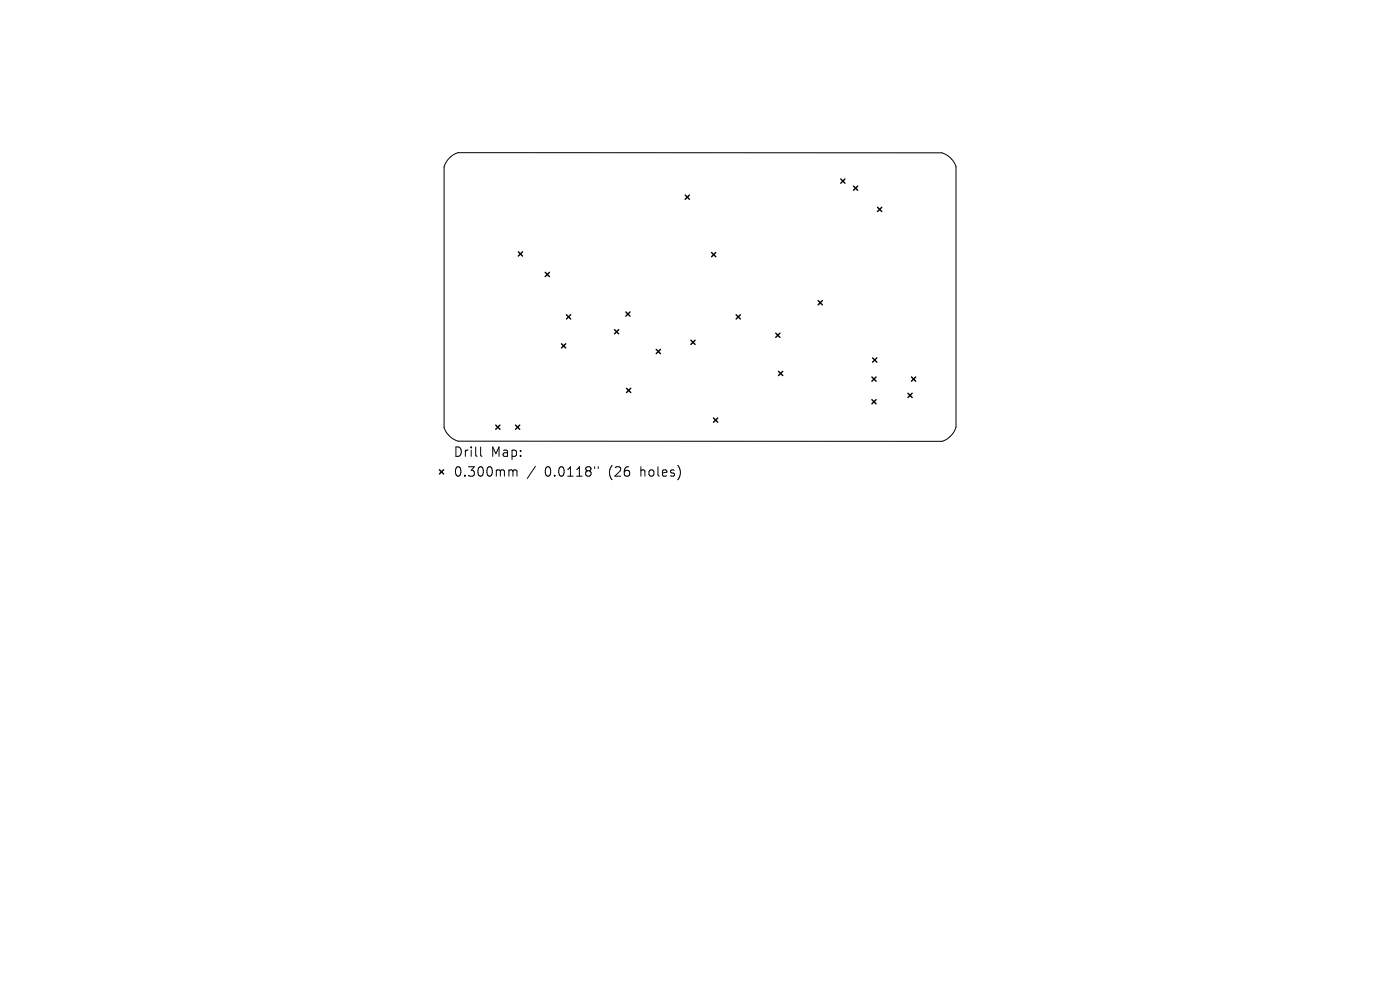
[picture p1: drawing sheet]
<svg xmlns="http://www.w3.org/2000/svg" width="297mm" height="210mm" viewBox="0 0 297 210" stroke-linecap="round" stroke-linejoin="round" font-family="sans-serif">
<defs><g id="words">
<g font-size="2.8">
<text x="96.1" y="97.2">Drill</text>
<text x="96.1" y="101.4">0.300mm</text>
<text x="104.1" y="97.2">Map:</text>
<text x="115.6" y="101.4">0.0118&quot;</text>
<text x="129.3" y="101.4">(26</text>
<text x="136.2" y="101.4">holes)</text>
</g>
</g></defs>
<path d="M95.3 33.6l.9-.8 1-.4h102.6a4.6 4.6 0 0 1 3 3v55.2a4.6 4.6 0 0 1-3 3h-102.6a4.5 4.5 0 0 1-3-3v-55.2l.4-.9zM102 94.8v1.7l.2 .3M108.2 99.7l.5 .1 .1 .2M108.8 100l.3-.3 .5 .1 .1 1.2M108.8 100v1M113.6 98.9l-1.7 2.6M126.2 99v.4M126.9 99v.4" fill="none" stroke="#000" stroke-width=".21"/>
<g fill="none" stroke="#000" stroke-width=".3">
<path d="M178.4 38l.9 .9M179.3 38l-.9 .9M181.1 39.5l.9 .9M182 39.5l-.9 .9M110 53.4l.9 .9M110.9 53.4l-.9 .9M115.7 57.8l.9 .9M116.6 57.8l-.9 .9M145.4 41.4l.9 .9M146.3 41.4l-.9 .9M150.9 53.6l.9 .9M151.8 53.6l-.9 .9"/>
<path d="M186.2 44l.9 .9M187.1 44l-.9 .9M119.1 72.9l.9 .9M120 72.9l-.9 .9M120.2 66.8l.9 .9M121.1 66.8l-.9 .9M130.4 69.9l.9 .9M131.3 69.9l-.9 .9M132.8 66.2l.9 .9M133.7 66.2l-.9 .9M139.2 74.1l.9 .9M140.1 74.1l-.9 .9"/>
<path d="M146.6 72.2l.9 .9M147.5 72.2l-.9 .9M156.2 66.8l.9 .9M157.1 66.8l-.9 .9M164.6 70.7l.9 .9M165.2 78.8l.9 .9M165.5 70.7l-.9 .9M166.1 78.8l-.9 .9M173.6 63.8l.9 .9M174.5 63.8l-.9 .9M185 80l.9 .9M185.1 75.9l.9 .9"/>
<path d="M185.9 80l-.9 .9M186 75.9l-.9 .9M193.4 80l.9 .9M194.3 80l-.9 .9M93.2 99.6l.9 .9M94.1 99.6l-.9 .9M105.2 90.2l.9 .9M106.1 90.2l-.9 .9M109.4 90.2l.9 .9M110.3 90.2l-.9 .9M132.9 82.4l.9 .9M133.8 82.4l-.9 .9"/>
<path d="M151.4 88.7l.9 .9M152.3 88.7l-.9 .9M185 84.8l.9 .9M185.9 84.8l-.9 .9M192.6 83.4l.9 .9M193.5 83.4l-.9 .9"/>
</g>
<use href="#words"/>
</svg>
